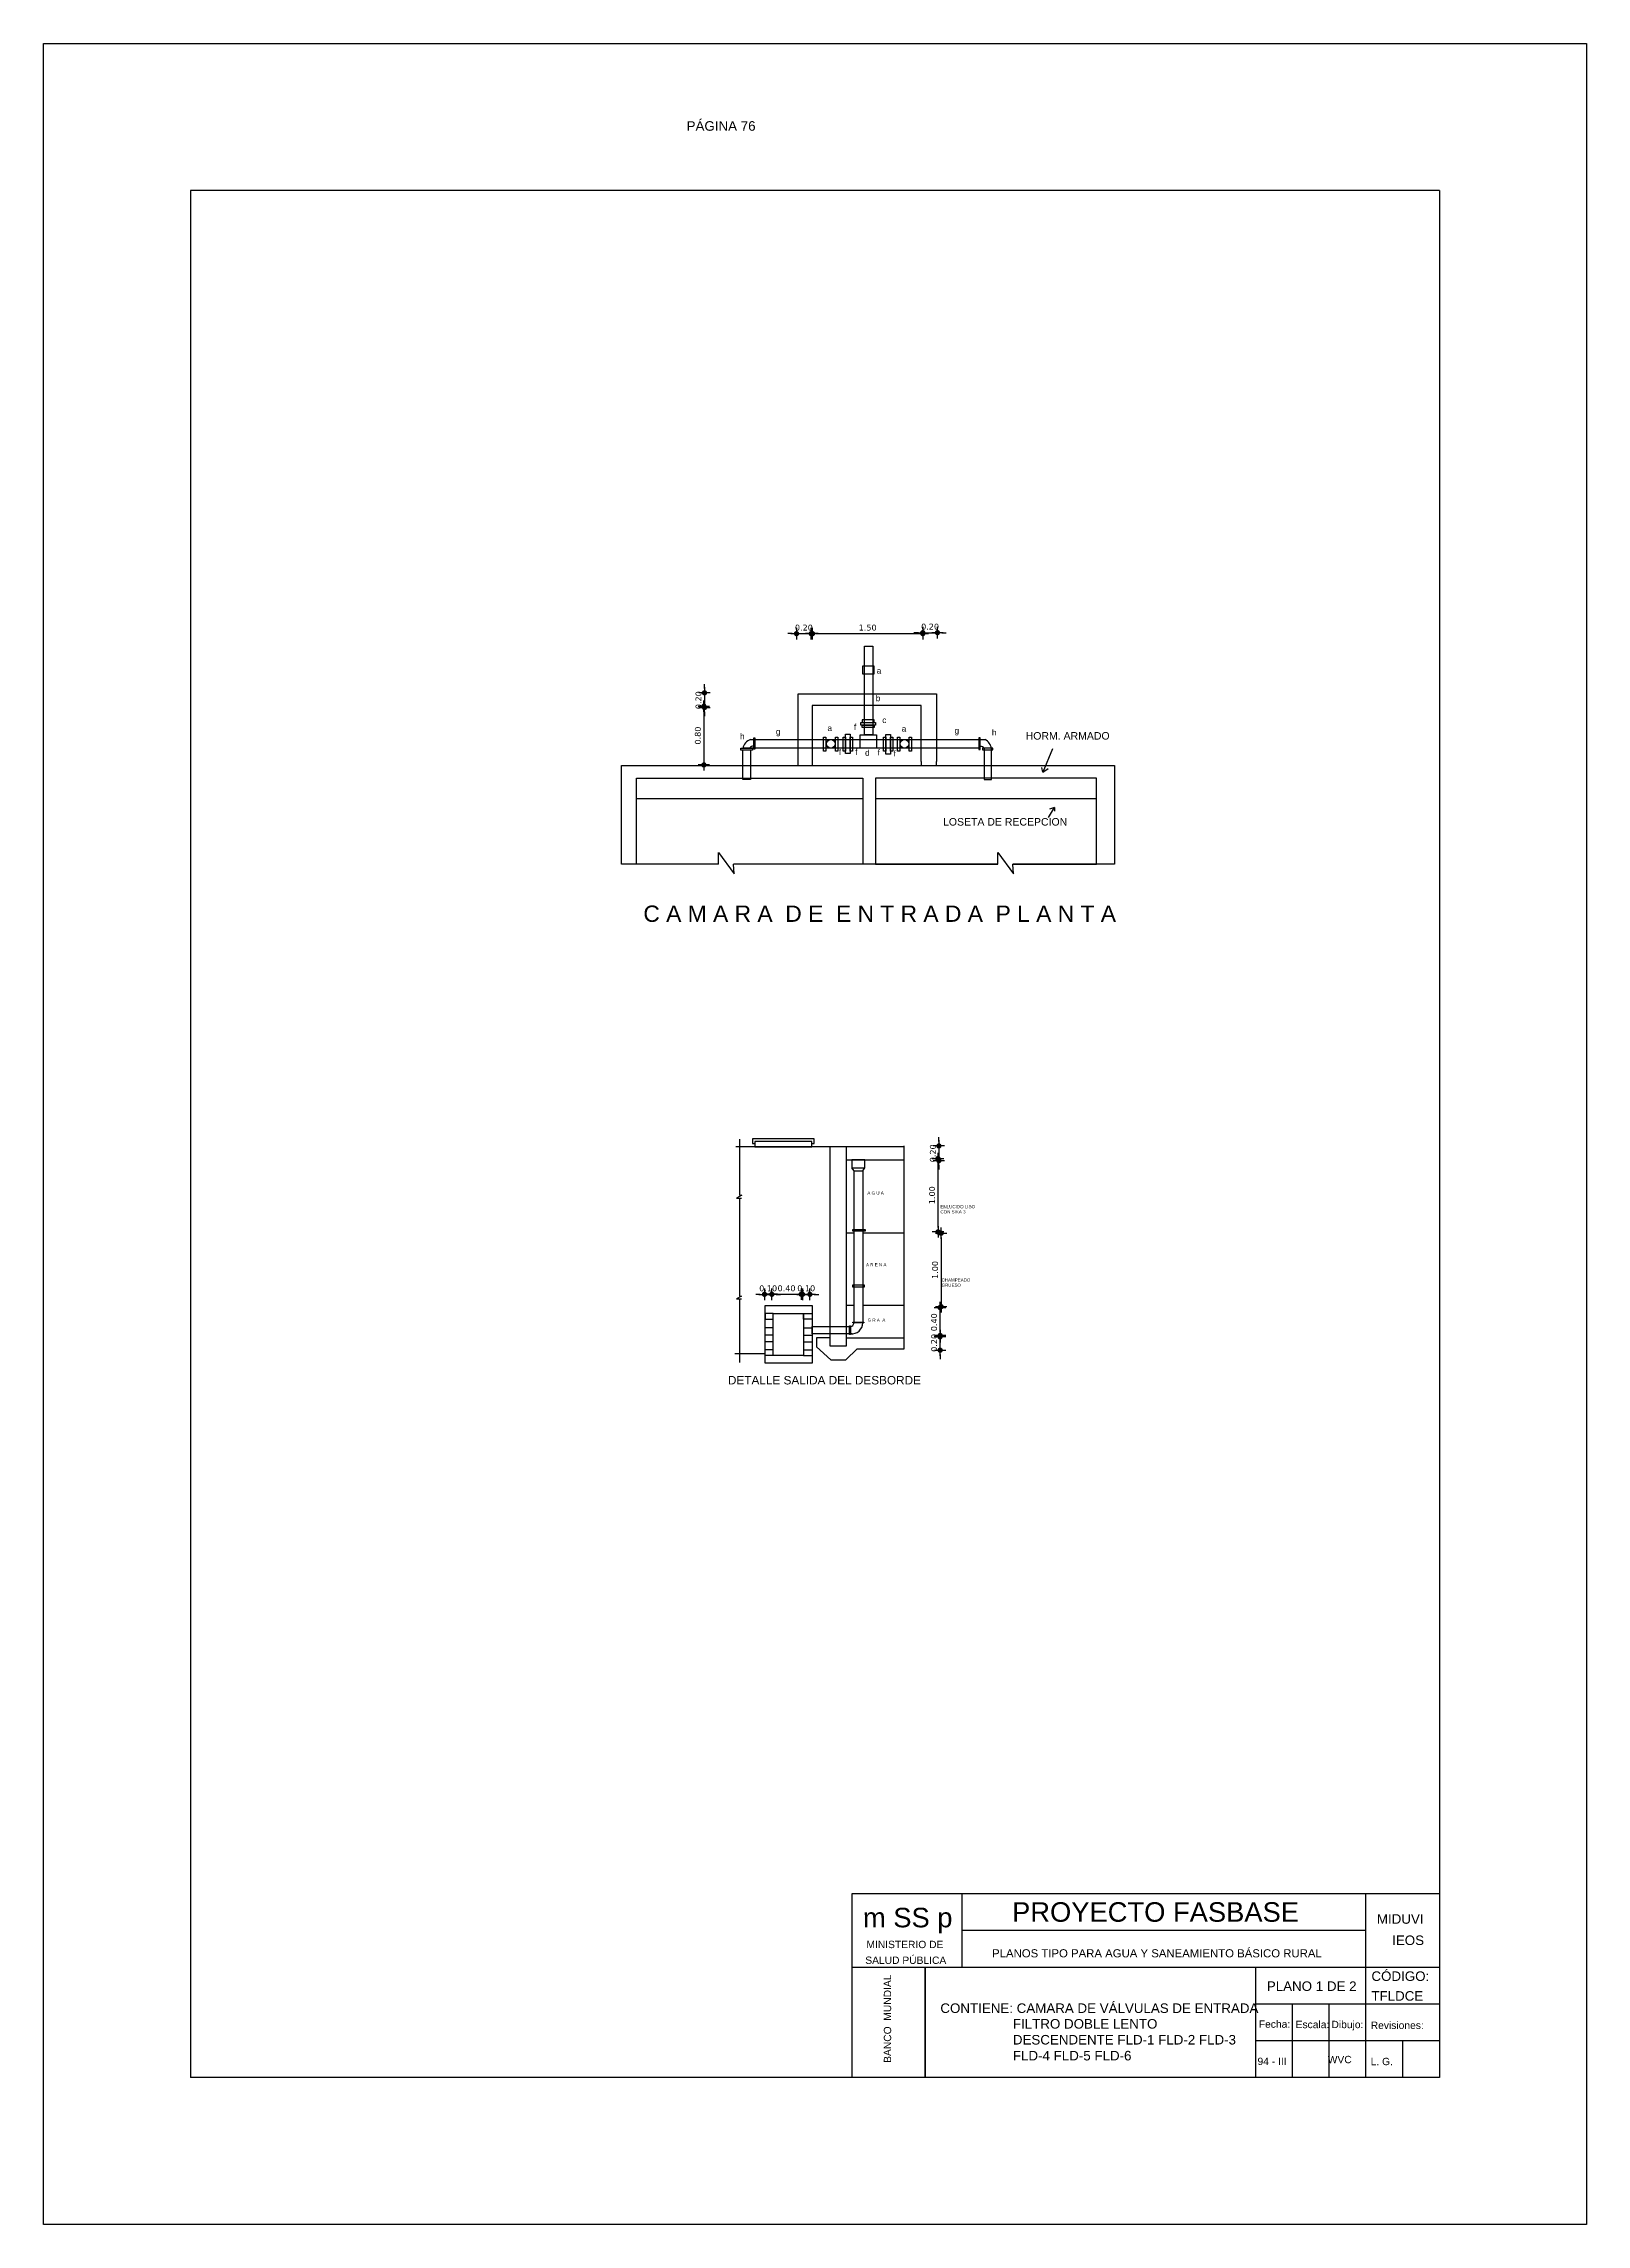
# Model space of a CAD drawing. Header units: metres. Extents: x 1959 to 4131, y 3282 to 4313.
# Drawn here: x 2588.99 to 2609.99, y 4281.15 to 4310.85 of the extents above; entities that cross this region are included whole.
import ezdxf
from ezdxf.enums import TextEntityAlignment as Align

# ---------------------------------------------------------------- set-up
doc = ezdxf.new("R2010")
doc.units = ezdxf.units.M
for name, color, linetype in [('Cota', 7, 'Continuous'), ('Cotas', 7, 'Continuous'), ('Dibujo', 7, 'Continuous'), ('Plano', 1, 'Continuous'), ('Texto', 170, 'Continuous')]:
    doc.layers.add(name, color=color, linetype=linetype)
doc.styles.add('Annotative', font='arial.ttf')
doc.styles.get("Standard").update_dxf_attribs({"font": 'arial.ttf'})
doc.styles.add('verdana', font='verdana.ttf')
doc.dimstyles.new('ISO', dxfattribs={"dimtxt": 0.08, "dimasz": 0.06, "dimexe": 0.1, "dimexo": 0.1, "dimgap": 0.04, "dimtad": 1, "dimzin": 1, "dimdsep": 46, "dimtxsty": 'verdana', "dimblk1": 'PAB', "dimblk2": 'PAB', "dimsah": 1, "dimcen": 0, "dimse1": 1, "dimse2": 1, "dimclrd": 7, "dimclre": 8, "dimclrt": 7, "dimadec": 0, "dimazin": 0, "dimtfac": 1, "dimtix": 1, "dimtmove": 0, "dimatfit": 3, "dimldrblk": 'PAB', "dimfxl": 0.1, "dimtvp": 1, "dimtolj": 1, "dimtzin": 1, "dimarcsym": 0})

# ---------------------------------------------------------------- blocks, each defined once
blk = doc.blocks.new('PAB')
at = {"layer": 'Cotas'}
for p, q in [((-1.3, 0), (1.3, 0)), ((0, 1.3), (0, -1.3))]:
    blk.add_line(p, q, dxfattribs=at)
at = {"layer": 'Cotas', "const_width": 0.6}
blk.add_lwpolyline([(-0.3, 0, 1), (0.3, 0, 1)], format="xyb", close=True, dxfattribs=at)
blk = doc.blocks.new('*D820')
at = {"layer": 'Cota', "color": 7, "lineweight": -2, "transparency": 16777216}
for p, q in [((2599.179, 4302.814), (2599.119, 4302.814)), ((2599.239, 4302.814), (2599.439, 4302.814)), ((2599.499, 4302.814), (2599.559, 4302.814))]:
    blk.add_line(p, q, dxfattribs=at)
at = {"layer": 'Defpoints', "color": 0, "transparency": 16777216}
for p in [(2599.239, 4302.814), (2599.439, 4302.814), (2599.439, 4302.814)]:
    blk.add_point(p, dxfattribs=at)
at = {"layer": 'Cota', "color": 7, "lineweight": -2, "transparency": 16777216, "xscale": 0.06, "yscale": 0.06, "zscale": 0.06}
blk.add_blockref('PAB', (2599.239, 4302.814), dxfattribs=at)
at = {"layer": 'Cota', "color": 7, "lineweight": -2, "transparency": 16777216, "xscale": 0.06, "yscale": 0.06, "zscale": 0.06, "rotation": 180}
blk.add_blockref('PAB', (2599.439, 4302.814), dxfattribs=at)
at = {"layer": 'Cota', "color": 7, "transparency": 16777216, "insert": (2599.339, 4302.896), "char_height": 0.08, "attachment_point": 5, "style": 'verdana'}
blk.add_mtext('\\A1;0.20', dxfattribs=at)
blk = doc.blocks.new('*D821')
at = {"layer": 'Cota', "color": 7, "lineweight": -2, "transparency": 16777216}
blk.add_line((2599.517, 4302.814), (2600.897, 4302.814), dxfattribs=at)
at = {"layer": 'Defpoints', "color": 0, "transparency": 16777216}
for p in [(2599.457, 4302.814), (2600.957, 4302.814), (2600.957, 4302.814)]:
    blk.add_point(p, dxfattribs=at)
at = {"layer": 'Cota', "color": 7, "lineweight": -2, "transparency": 16777216, "xscale": 0.06, "yscale": 0.06, "zscale": 0.06, "rotation": 180}
blk.add_blockref('PAB', (2599.457, 4302.814), dxfattribs=at)
at = {"layer": 'Cota', "color": 7, "lineweight": -2, "transparency": 16777216, "xscale": 0.06, "yscale": 0.06, "zscale": 0.06}
blk.add_blockref('PAB', (2600.957, 4302.814), dxfattribs=at)
at = {"layer": 'Cota', "color": 7, "transparency": 16777216, "insert": (2600.207, 4302.896), "char_height": 0.08, "attachment_point": 5, "style": 'verdana'}
blk.add_mtext('\\A1;1.50', dxfattribs=at)
blk = doc.blocks.new('*D822')
at = {"layer": 'Cota', "color": 7, "lineweight": -2, "transparency": 16777216}
for p, q in [((2600.897, 4302.827), (2600.837, 4302.827)), ((2600.957, 4302.827), (2601.157, 4302.827)), ((2601.217, 4302.827), (2601.277, 4302.827))]:
    blk.add_line(p, q, dxfattribs=at)
at = {"layer": 'Defpoints', "color": 0, "transparency": 16777216}
for p in [(2600.957, 4302.796), (2601.157, 4302.827), (2601.157, 4302.796)]:
    blk.add_point(p, dxfattribs=at)
at = {"layer": 'Cota', "color": 7, "lineweight": -2, "transparency": 16777216, "xscale": 0.06, "yscale": 0.06, "zscale": 0.06}
blk.add_blockref('PAB', (2600.957, 4302.827), dxfattribs=at)
at = {"layer": 'Cota', "color": 7, "lineweight": -2, "transparency": 16777216, "xscale": 0.06, "yscale": 0.06, "zscale": 0.06, "rotation": 180}
blk.add_blockref('PAB', (2601.157, 4302.827), dxfattribs=at)
at = {"layer": 'Cota', "color": 7, "transparency": 16777216, "insert": (2601.057, 4302.909), "char_height": 0.08, "attachment_point": 5, "style": 'verdana'}
blk.add_mtext('\\A1;0.20', dxfattribs=at)
blk = doc.blocks.new('*D823')
at = {"layer": 'Cota', "color": 7, "lineweight": -2, "transparency": 16777216}
for p, q in [((2597.986, 4302.068), (2597.986, 4302.128)), ((2597.986, 4302.008), (2597.986, 4301.808)), ((2597.986, 4301.748), (2597.986, 4301.688))]:
    blk.add_line(p, q, dxfattribs=at)
at = {"layer": 'Defpoints', "color": 0, "transparency": 16777216}
for p in [(2597.982, 4302.008), (2597.982, 4301.808), (2597.986, 4301.808)]:
    blk.add_point(p, dxfattribs=at)
at = {"layer": 'Cota', "color": 7, "lineweight": -2, "transparency": 16777216, "xscale": 0.06, "yscale": 0.06, "zscale": 0.06}
for p, rotation in [((2597.986, 4302.008), 270), ((2597.986, 4301.808), 90)]:
    blk.add_blockref('PAB', p, dxfattribs=dict(at, rotation=rotation))
at = {"layer": 'Cota', "color": 7, "transparency": 16777216, "insert": (2597.905, 4301.908), "char_height": 0.08, "attachment_point": 5, "rotation": 90, "style": 'verdana'}
blk.add_mtext('\\A1;0.20', dxfattribs=at)
blk = doc.blocks.new('*D824')
at = {"layer": 'Cota', "color": 7, "lineweight": -2, "transparency": 16777216}
blk.add_line((2597.978, 4301.766), (2597.978, 4301.086), dxfattribs=at)
at = {"layer": 'Defpoints', "color": 0, "transparency": 16777216}
for p in [(2597.986, 4301.826), (2597.978, 4301.026), (2597.986, 4301.026)]:
    blk.add_point(p, dxfattribs=at)
at = {"layer": 'Cota', "color": 7, "lineweight": -2, "transparency": 16777216, "xscale": 0.06, "yscale": 0.06, "zscale": 0.06}
for p, rotation in [((2597.978, 4301.826), 90), ((2597.978, 4301.026), 270)]:
    blk.add_blockref('PAB', p, dxfattribs=dict(at, rotation=rotation))
at = {"layer": 'Cota', "color": 7, "transparency": 16777216, "insert": (2597.896, 4301.426), "char_height": 0.08, "attachment_point": 5, "rotation": 90, "style": 'verdana'}
blk.add_mtext('\\A1;0.80', dxfattribs=at)
blk = doc.blocks.new('*D825')
at = {"layer": 'Cota', "color": 7, "lineweight": -2, "transparency": 16777216}
for p, q in [((2598.743, 4293.816), (2598.683, 4293.816)), ((2598.803, 4293.816), (2598.903, 4293.816)), ((2598.963, 4293.816), (2599.023, 4293.816))]:
    blk.add_line(p, q, dxfattribs=at)
at = {"layer": 'Defpoints', "color": 0, "transparency": 16777216}
for p in [(2598.803, 4293.81), (2598.903, 4293.816), (2598.903, 4293.81)]:
    blk.add_point(p, dxfattribs=at)
at = {"layer": 'Cota', "color": 7, "lineweight": -2, "transparency": 16777216, "xscale": 0.06, "yscale": 0.06, "zscale": 0.06}
blk.add_blockref('PAB', (2598.803, 4293.816), dxfattribs=at)
at = {"layer": 'Cota', "color": 7, "lineweight": -2, "transparency": 16777216, "xscale": 0.06, "yscale": 0.06, "zscale": 0.06, "rotation": 180}
blk.add_blockref('PAB', (2598.903, 4293.816), dxfattribs=at)
at = {"layer": 'Cota', "color": 7, "transparency": 16777216, "insert": (2598.853, 4293.897), "char_height": 0.08, "attachment_point": 5, "style": 'verdana'}
blk.add_mtext('\\A1;0.10', dxfattribs=at)
blk = doc.blocks.new('*D826')
at = {"layer": 'Cota', "color": 7, "lineweight": -2, "transparency": 16777216}
blk.add_line((2598.963, 4293.817), (2599.243, 4293.817), dxfattribs=at)
at = {"layer": 'Defpoints', "color": 0, "transparency": 16777216}
for p in [(2598.903, 4293.816), (2599.303, 4293.817), (2599.303, 4293.816)]:
    blk.add_point(p, dxfattribs=at)
at = {"layer": 'Cota', "color": 7, "lineweight": -2, "transparency": 16777216, "xscale": 0.06, "yscale": 0.06, "zscale": 0.06, "rotation": 180}
blk.add_blockref('PAB', (2598.903, 4293.817), dxfattribs=at)
at = {"layer": 'Cota', "color": 7, "lineweight": -2, "transparency": 16777216, "xscale": 0.06, "yscale": 0.06, "zscale": 0.06}
blk.add_blockref('PAB', (2599.303, 4293.817), dxfattribs=at)
at = {"layer": 'Cota', "color": 7, "transparency": 16777216, "insert": (2599.103, 4293.898), "char_height": 0.08, "attachment_point": 5, "style": 'verdana'}
blk.add_mtext('\\A1;0.40', dxfattribs=at)
blk = doc.blocks.new('*D827')
at = {"layer": 'Cota', "color": 7, "lineweight": -2, "transparency": 16777216}
for p, q in [((2599.261, 4293.816), (2599.201, 4293.816)), ((2599.321, 4293.816), (2599.421, 4293.816)), ((2599.481, 4293.816), (2599.541, 4293.816))]:
    blk.add_line(p, q, dxfattribs=at)
at = {"layer": 'Defpoints', "color": 0, "transparency": 16777216}
for p in [(2599.321, 4293.817), (2599.421, 4293.817), (2599.421, 4293.816)]:
    blk.add_point(p, dxfattribs=at)
at = {"layer": 'Cota', "color": 7, "lineweight": -2, "transparency": 16777216, "xscale": 0.06, "yscale": 0.06, "zscale": 0.06}
blk.add_blockref('PAB', (2599.321, 4293.816), dxfattribs=at)
at = {"layer": 'Cota', "color": 7, "lineweight": -2, "transparency": 16777216, "xscale": 0.06, "yscale": 0.06, "zscale": 0.06, "rotation": 180}
blk.add_blockref('PAB', (2599.421, 4293.816), dxfattribs=at)
at = {"layer": 'Cota', "color": 7, "transparency": 16777216, "insert": (2599.371, 4293.898), "char_height": 0.08, "attachment_point": 5, "style": 'verdana'}
blk.add_mtext('\\A1;0.10', dxfattribs=at)
blk = doc.blocks.new('*D828')
at = {"layer": 'Cota', "color": 7, "lineweight": -2, "transparency": 16777216}
for p, q in [((2601.177, 4295.897), (2601.177, 4295.957)), ((2601.177, 4295.837), (2601.177, 4295.637)), ((2601.177, 4295.577), (2601.177, 4295.517))]:
    blk.add_line(p, q, dxfattribs=at)
at = {"layer": 'Defpoints', "color": 0, "transparency": 16777216}
for p in [(2601.173, 4295.837), (2601.173, 4295.637), (2601.177, 4295.637)]:
    blk.add_point(p, dxfattribs=at)
at = {"layer": 'Cota', "color": 7, "lineweight": -2, "transparency": 16777216, "xscale": 0.06, "yscale": 0.06, "zscale": 0.06}
for p, rotation in [((2601.177, 4295.837), 270), ((2601.177, 4295.637), 90)]:
    blk.add_blockref('PAB', p, dxfattribs=dict(at, rotation=rotation))
at = {"layer": 'Cota', "color": 7, "transparency": 16777216, "insert": (2601.095, 4295.737), "char_height": 0.08, "attachment_point": 5, "rotation": 90, "style": 'verdana'}
blk.add_mtext('\\A1;0.20', dxfattribs=at)
blk = doc.blocks.new('*D829')
at = {"layer": 'Cota', "color": 7, "lineweight": -2, "transparency": 16777216}
blk.add_line((2601.165, 4294.726), (2601.165, 4295.606), dxfattribs=at)
at = {"layer": 'Defpoints', "color": 0, "transparency": 16777216}
for p in [(2601.165, 4295.666), (2601.17, 4295.666), (2601.17, 4294.666)]:
    blk.add_point(p, dxfattribs=at)
at = {"layer": 'Cota', "color": 7, "lineweight": -2, "transparency": 16777216, "xscale": 0.06, "yscale": 0.06, "zscale": 0.06}
for p, rotation in [((2601.165, 4295.666), 90), ((2601.165, 4294.666), 270)]:
    blk.add_blockref('PAB', p, dxfattribs=dict(at, rotation=rotation))
at = {"layer": 'Cota', "color": 7, "transparency": 16777216, "insert": (2601.084, 4295.166), "char_height": 0.08, "attachment_point": 5, "rotation": 90, "style": 'verdana'}
blk.add_mtext('\\A1;1.00', dxfattribs=at)
blk = doc.blocks.new('*D830')
at = {"layer": 'Cota', "color": 7, "lineweight": -2, "transparency": 16777216}
blk.add_line((2601.207, 4294.588), (2601.207, 4293.708), dxfattribs=at)
at = {"layer": 'Defpoints', "color": 0, "transparency": 16777216}
for p in [(2601.165, 4294.648), (2601.165, 4293.648), (2601.207, 4293.648)]:
    blk.add_point(p, dxfattribs=at)
at = {"layer": 'Cota', "color": 7, "lineweight": -2, "transparency": 16777216, "xscale": 0.06, "yscale": 0.06, "zscale": 0.06}
for p, rotation in [((2601.207, 4294.648), 90), ((2601.207, 4293.648), 270)]:
    blk.add_blockref('PAB', p, dxfattribs=dict(at, rotation=rotation))
at = {"layer": 'Cota', "color": 7, "transparency": 16777216, "insert": (2601.125, 4294.148), "char_height": 0.08, "attachment_point": 5, "rotation": 90, "style": 'verdana'}
blk.add_mtext('\\A1;1.00', dxfattribs=at)
blk = doc.blocks.new('*D831')
at = {"layer": 'Cota', "color": 7, "lineweight": -2, "transparency": 16777216}
blk.add_line((2601.192, 4293.296), (2601.192, 4293.576), dxfattribs=at)
at = {"layer": 'Defpoints', "color": 0, "transparency": 16777216}
for p in [(2601.192, 4293.636), (2601.201, 4293.636), (2601.201, 4293.236)]:
    blk.add_point(p, dxfattribs=at)
at = {"layer": 'Cota', "color": 7, "lineweight": -2, "transparency": 16777216, "xscale": 0.06, "yscale": 0.06, "zscale": 0.06}
for p, rotation in [((2601.192, 4293.636), 90), ((2601.192, 4293.236), 270)]:
    blk.add_blockref('PAB', p, dxfattribs=dict(at, rotation=rotation))
at = {"layer": 'Cota', "color": 7, "transparency": 16777216, "insert": (2601.111, 4293.436), "char_height": 0.08, "attachment_point": 5, "rotation": 90, "style": 'verdana'}
blk.add_mtext('\\A1;0.40', dxfattribs=at)
blk = doc.blocks.new('*D832')
at = {"layer": 'Cota', "color": 7, "lineweight": -2, "transparency": 16777216}
for p, q in [((2601.194, 4293.315), (2601.194, 4293.375)), ((2601.194, 4293.055), (2601.194, 4293.255)), ((2601.194, 4292.995), (2601.194, 4292.935))]:
    blk.add_line(p, q, dxfattribs=at)
at = {"layer": 'Defpoints', "color": 0, "transparency": 16777216}
for p in [(2601.191, 4293.255), (2601.194, 4293.255), (2601.191, 4293.055)]:
    blk.add_point(p, dxfattribs=at)
at = {"layer": 'Cota', "color": 7, "lineweight": -2, "transparency": 16777216, "xscale": 0.06, "yscale": 0.06, "zscale": 0.06}
for p, rotation in [((2601.194, 4293.255), 270), ((2601.194, 4293.055), 90)]:
    blk.add_blockref('PAB', p, dxfattribs=dict(at, rotation=rotation))
at = {"layer": 'Cota', "color": 7, "transparency": 16777216, "insert": (2601.112, 4293.155), "char_height": 0.08, "attachment_point": 5, "rotation": 90, "style": 'verdana'}
blk.add_mtext('\\A1;0.20', dxfattribs=at)

msp = doc.modelspace()

# ---------------------------------------------------------------- linework, layer by layer
at = {"layer": 'Dibujo', "color": 0, "linetype": 'ByBlock'}
for p, q in [((2588.99, 4310.85), (2609.99, 4310.85)), ((2588.99, 4281.15), (2588.99, 4310.85)), ((2588.99, 4310.85), (2591.99, 4310.85)), ((2588.99, 4310.85), (2591.49, 4310.85)), ((2609.99, 4310.85), (2609.99, 4281.15)), ((2590.99, 4308.85), (2590.99, 4283.15)), ((2607.99, 4308.85), (2590.99, 4308.85)), ((2607.99, 4308.85), (2607.99, 4283.15)), ((2599.99, 4285.65), (2599.99, 4283.15)), ((2607.99, 4285.65), (2599.99, 4285.65)), ((2601.49, 4285.65), (2601.49, 4284.65)), ((2606.99, 4283.15), (2606.99, 4285.65)), ((2606.99, 4285.15), (2601.49, 4285.15)), ((2607.99, 4284.65), (2599.99, 4284.65)), ((2600.99, 4284.65), (2600.99, 4283.15)), ((2600.99, 4283.15), (2600.99, 4284.65)), ((2605.49, 4283.15), (2605.49, 4284.65)), ((2607.99, 4284.15), (2605.49, 4284.15)), ((2605.99, 4283.15), (2605.99, 4284.15)), ((2606.49, 4283.15), (2606.49, 4284.15)), ((2607.99, 4283.65), (2605.49, 4283.65)), ((2607.49, 4283.15), (2607.49, 4283.65)), ((2607.99, 4283.15), (2590.99, 4283.15)), ((2609.99, 4281.15), (2588.99, 4281.15))]:
    msp.add_line(p, q, dxfattribs=at)
at = {"layer": 'Plano'}
for p, q in [((2597.061, 4300.57), (2600.142, 4300.57)), ((2600.312, 4300.57), (2603.321, 4300.57)), ((2598.176, 4299.674), (2598.176, 4299.834)), ((2598.176, 4299.834), (2598.391, 4299.544)), ((2598.391, 4299.544), (2598.382, 4299.674)), ((2601.979, 4299.674), (2601.979, 4299.834)), ((2601.979, 4299.834), (2602.193, 4299.544)), ((2602.193, 4299.544), (2602.184, 4299.674)), ((2600.703, 4295.826), (2598.412, 4295.826)), ((2598.462, 4295.93), (2598.462, 4295.165)), ((2600.703, 4293.072), (2600.703, 4295.838)), ((2599.914, 4295.647), (2600.703, 4295.647)), ((2600.022, 4295.497), (2599.992, 4295.539)), ((2599.992, 4295.539), (2600.168, 4295.539)), ((2600.142, 4295.497), (2600.168, 4295.539)), ((2598.493, 4295.165), (2598.423, 4295.127)), ((2598.423, 4295.127), (2598.491, 4295.127)), ((2598.462, 4295.165), (2598.493, 4295.165)), ((2598.462, 4295.127), (2598.462, 4293.793)), ((2599.914, 4294.653), (2600.022, 4294.653)), ((2600.142, 4294.653), (2600.703, 4294.653)), ((2598.492, 4293.793), (2598.423, 4293.754)), ((2598.423, 4293.754), (2598.49, 4293.754)), ((2598.462, 4293.793), (2598.492, 4293.793)), ((2598.462, 4293.754), (2598.462, 4292.888)), ((2599.914, 4293.667), (2600.022, 4293.667)), ((2600.142, 4293.667), (2600.703, 4293.667)), ((2598.92, 4293.358), (2598.813, 4293.358)), ((2598.92, 4293.261), (2598.813, 4293.261)), ((2598.92, 4293.167), (2598.813, 4293.167)), ((2599.334, 4293.358), (2599.454, 4293.358)), ((2599.334, 4293.261), (2599.454, 4293.261)), ((2599.334, 4293.167), (2599.454, 4293.167)), ((2599.698, 4293.223), (2599.51, 4293.223)), ((2599.51, 4293.223), (2599.51, 4293.102)), ((2599.914, 4293.223), (2600.703, 4293.223)), ((2598.813, 4293.006), (2598.398, 4293.006)), ((2598.92, 4293.062), (2598.813, 4293.062)), ((2598.92, 4292.985), (2598.813, 4292.985)), ((2599.334, 4293.062), (2599.454, 4293.062)), ((2599.334, 4292.985), (2599.454, 4292.985)), ((2599.51, 4293.102), (2599.706, 4292.923)), ((2599.706, 4292.923), (2599.912, 4292.923)), ((2599.912, 4292.923), (2600.064, 4293.072)), ((2600.064, 4293.072), (2600.703, 4293.072))]:
    msp.add_line(p, q, dxfattribs=at)
for points in [[(2600.278, 4301.436), (2600.162, 4301.436), (2600.162, 4302.643), (2600.278, 4302.643)], [(2600.295, 4302.372), (2600.137, 4302.372), (2600.137, 4302.267), (2600.295, 4302.267)], [(2600.316, 4301.567), (2600.113, 4301.567), (2600.113, 4301.605), (2600.316, 4301.605)], [(2600.132, 4301.567), (2600.298, 4301.567), (2600.298, 4301.534), (2600.132, 4301.534)], [(2600.134, 4301.605), (2600.298, 4301.605), (2600.298, 4301.642), (2600.134, 4301.642)], [(2598.483, 4301.253), (2598.638, 4301.253), (2598.638, 4301.227), (2598.483, 4301.227)], [(2598.657, 4301.394), (2598.673, 4301.394), (2598.673, 4301.242), (2598.657, 4301.242)], [(2599.607, 4301.403), (2599.639, 4301.403), (2599.639, 4301.214), (2599.607, 4301.214)], [(2599.768, 4301.403), (2599.799, 4301.403), (2599.799, 4301.214), (2599.768, 4301.214)], [(2599.873, 4301.403), (2599.905, 4301.403), (2599.905, 4301.214), (2599.873, 4301.214)], [(2599.905, 4301.447), (2599.967, 4301.447), (2599.967, 4301.181), (2599.905, 4301.181)], [(2599.967, 4301.403), (2599.999, 4301.403), (2599.999, 4301.214), (2599.967, 4301.214)], [(2600.327, 4301.253), (2600.104, 4301.253), (2600.104, 4301.436), (2600.327, 4301.436)], [(2600.425, 4301.403), (2600.456, 4301.403), (2600.456, 4301.214), (2600.425, 4301.214)], [(2600.456, 4301.441), (2600.52, 4301.441), (2600.52, 4301.171), (2600.456, 4301.171)], [(2600.52, 4301.403), (2600.551, 4301.403), (2600.551, 4301.214), (2600.52, 4301.214)], [(2600.613, 4301.403), (2600.645, 4301.403), (2600.645, 4301.214), (2600.613, 4301.214)], [(2600.773, 4301.403), (2600.805, 4301.403), (2600.805, 4301.214), (2600.773, 4301.214)], [(2601.74, 4301.396), (2601.719, 4301.396), (2601.719, 4301.235), (2601.74, 4301.235)], [(2601.909, 4301.253), (2601.769, 4301.253), (2601.769, 4301.232), (2601.909, 4301.232)], [(2601.893, 4301.253), (2601.791, 4301.253), (2601.791, 4300.828), (2601.893, 4300.828)], [(2598.67, 4295.826), (2599.447, 4295.826), (2599.447, 4295.899), (2598.67, 4295.899)], [(2599.992, 4295.539), (2600.168, 4295.539), (2600.168, 4295.647), (2599.992, 4295.647)], [(2600.006, 4294.698), (2600.173, 4294.698), (2600.173, 4294.676), (2600.006, 4294.676)], [(2600.004, 4293.946), (2600.161, 4293.946), (2600.161, 4293.912), (2600.004, 4293.912)], [(2598.813, 4293.664), (2599.454, 4293.664), (2599.454, 4292.88), (2598.813, 4292.88)], [(2598.92, 4293.557), (2598.813, 4293.557), (2598.813, 4293.476), (2598.92, 4293.476)], [(2598.92, 4293.557), (2599.334, 4293.557), (2599.334, 4292.985), (2598.92, 4292.985)], [(2599.334, 4293.557), (2599.454, 4293.557), (2599.454, 4293.476), (2599.334, 4293.476)], [(2600.153, 4293.426), (2600.005, 4293.426), (2600.005, 4293.439), (2600.153, 4293.439)], [(2599.962, 4293.387), (2599.975, 4293.387), (2599.975, 4293.268), (2599.962, 4293.268)]]:
    msp.add_lwpolyline(points, close=True, dxfattribs=at)
for points in [[(2599.259, 4301.071), (2599.259, 4301.994), (2601.144, 4301.994), (2601.144, 4301.071)], [(2600.934, 4301.071), (2600.934, 4301.836), (2599.45, 4301.836), (2599.45, 4301.071)], [(2601.74, 4301.253), (2598.509, 4301.253)], [(2598.509, 4301.253), (2598.613, 4301.253)], [(2598.613, 4301.227), (2598.613, 4300.829), (2598.509, 4300.829), (2598.509, 4301.227)], [(2598.612, 4301.372), (2601.805, 4301.372)], [(2601.893, 4301.253), (2601.893, 4301.253), (2601.769, 4301.253)], [(2598.176, 4299.674), (2596.856, 4299.674), (2596.856, 4301.019), (2603.567, 4301.019), (2603.567, 4299.674), (2602.184, 4299.674)], [(2599.259, 4301.019), (2599.259, 4301.071)], [(2599.45, 4301.071), (2599.45, 4301.019)], [(2600.934, 4301.071), (2600.934, 4301.019)], [(2601.144, 4301.019), (2601.144, 4301.071)], [(2598.176, 4299.674), (2597.061, 4299.674), (2597.061, 4300.844), (2600.142, 4300.844), (2600.142, 4299.674), (2598.382, 4299.674)], [(2602.184, 4299.674), (2603.321, 4299.674), (2603.321, 4300.844), (2600.312, 4300.844), (2600.312, 4299.674), (2601.979, 4299.674)], [(2601.979, 4299.674), (2598.382, 4299.674)], [(2599.447, 4295.868), (2599.479, 4295.868), (2599.479, 4295.933), (2598.641, 4295.933), (2598.641, 4295.868), (2598.67, 4295.868)], [(2599.914, 4295.826), (2599.914, 4293.111), (2599.698, 4293.111), (2599.698, 4295.826)], [(2600.022, 4294.698), (2600.022, 4295.497), (2600.142, 4295.497), (2600.142, 4294.698)], [(2600.022, 4293.439), (2600.022, 4294.676)], [(2600.142, 4294.676), (2600.142, 4293.439)], [(2599.997, 4293.278), (2599.454, 4293.278), (2599.454, 4293.376), (2599.975, 4293.376)]]:
    msp.add_lwpolyline(points, dxfattribs=at)
for centre in [(2599.706, 4301.313), (2600.709, 4301.312)]:
    msp.add_circle(centre, 0.059, dxfattribs=at)
for centre, radius, start, end in [((2598.656, 4301.23), 0.148, 107.2169, 171.1682), ((2598.657, 4301.226), 0.0594, 90.2268, 153.486), ((2601.743, 4301.221), 0.0583, 33.0643, 92.6984), ((2601.73, 4301.224), 0.165, 9.9479, 63.158), ((2599.962, 4293.435), 0.0603, 4.4301, 8.107), ((2599.986, 4293.434), 0.157, 2.0915, 2.7225), ((2599.986, 4293.434), 0.157, 265.8996, 357.2775), ((2599.962, 4293.435), 0.0603, 281.8582, 351.893)]:
    msp.add_arc(centre, radius, start, end, dxfattribs=at)
at = {"layer": 'Texto'}
for p, q in [((2602.725, 4301.247), (2602.592, 4300.929)), ((2602.592, 4300.929), (2602.58, 4300.992)), ((2602.592, 4300.929), (2602.664, 4300.976)), ((2602.669, 4300.308), (2602.75, 4300.447)), ((2602.75, 4300.447), (2602.684, 4300.424)), ((2602.75, 4300.447), (2602.75, 4300.398))]:
    msp.add_line(p, q, dxfattribs=at)

# ---------------------------------------------------------------- texts
at = {"layer": 'Dibujo', "color": 0, "linetype": 'ByBlock'}
for s, height, p in [('m SS p', 0.2662, (2600.143, 4285.195)), ('PROYECTO FASBASE', 0.26624, (2602.173, 4285.271)), ('PLANOS TIPO PARA AGUA Y SANEAMIENTO BÁSICO RURAL', 0.11076, (2601.901, 4284.786))]:
    msp.add_text(s, height=height, dxfattribs=at).set_placement(p)
at = {"layer": 'Dibujo', "color": 0, "linetype": 'ByBlock', "style": 'Annotative'}
for s, p in [('MIDUVI', (2607.139, 4285.244)), ('IEOS', (2607.347, 4284.954)), ('CÓDIGO:', (2607.065, 4284.465)), ('PLANO 1 DE 2', (2605.641, 4284.329)), ('TFLDCE', (2607.064, 4284.196)), ('CONTIENE: CAMARA DE VÁLVULAS DE ENTRADA', (2601.197, 4284.029))]:
    msp.add_text(s, height=0.13, dxfattribs=at).set_placement(p)
at = {"layer": 'Dibujo', "color": 0, "linetype": 'ByBlock'}
for s, p in [('SALUD PÚBLICA', (2600.726, 4284.697)), ('MINISTERIO DE', (2600.714, 4284.912)), ('Fecha:', (2605.745, 4283.827)), ('Escala:', (2606.262, 4283.822)), ('Dibujo:', (2606.738, 4283.822)), ('Revisiones:', (2607.416, 4283.811)), ('94 - III', (2605.712, 4283.32)), ('WVC', (2606.633, 4283.345)), ('L. G. ', (2607.225, 4283.318))]:
    msp.add_text(s, height=0.1, dxfattribs=at).set_placement(p, align=Align.CENTER)
msp.add_text('BANCO  MUNDIAL', height=0.1, rotation=90, dxfattribs=at).set_placement((2600.527, 4283.951), align=Align.CENTER)
at = {"layer": 'Dibujo', "color": 0, "linetype": 'ByBlock', "char_height": 0.13, "attachment_point": 1}
for s, insert, width in [('PÁGINA 76', (2597.743, 4309.793), 2.90393), ('FILTRO DOBLE LENTO DESCENDENTE FLD-1 FLD-2 FLD-3 FLD-4 FLD-5 FLD-6', (2602.184, 4283.946), 3.14564)]:
    msp.add_mtext(s, dxfattribs=dict(at, insert=insert, width=width))
at = {"layer": 'Texto'}
for s, height, p in [('a', 0.0807, (2600.33, 4302.269)), ('b', 0.0807, (2600.317, 4301.894)), ('h', 0.0807, (2598.47, 4301.376)), ('g', 0.0807, (2598.958, 4301.44)), ('a', 0.0807, (2599.66, 4301.487)), ('f', 0.0807, (2600.021, 4301.503)), ('c', 0.0807, (2600.406, 4301.596)), ('a', 0.0807, (2600.67, 4301.479)), ('g', 0.0807, (2601.389, 4301.452)), ('h', 0.0813, (2601.898, 4301.427)), ('HORM. ARMADO', 0.10227, (2602.358, 4301.371)), ('f', 0.0807, (2599.814, 4301.16)), ('f', 0.0807, (2600.037, 4301.163)), ('d', 0.0807, (2600.172, 4301.15)), ('f', 0.0807, (2600.343, 4301.155)), ('f', 0.0807, (2600.561, 4301.142)), ('LOSETA DE RECEPCION', 0.10227, (2601.233, 4300.2)), ('C A M A R A  D E  E N T R A D A  P L A N T A ', 0.22223, (2597.154, 4298.889)), ('A G U A ', 0.0436, (2600.203, 4295.174)), ('CON SIKA 3', 0.0436, (2601.198, 4294.918)), ('ENLUCIDO LISO', 0.04359, (2601.198, 4294.988)), ('A R E N A', 0.0436, (2600.185, 4294.197)), ('CHAMPEADO', 0.0436, (2601.213, 4293.989)), ('GRUESO', 0.0436, (2601.213, 4293.919)), ('G R A  A', 0.0436, (2600.207, 4293.443)), ('DETALLE SALIDA DEL DESBORDE', 0.11474, (2598.305, 4292.589))]:
    msp.add_text(s, height=height, dxfattribs=at).set_placement(p)

# ---------------------------------------------------------------- dimensions: what is measured, and where the dimension line sits
at = {"layer": 'Cota'}
for base, p1, p2, picture, middle in [((2599.439, 4302.814), (2599.239, 4302.814), (2599.439, 4302.814), '*D820', (2599.339, 4302.896)), ((2600.957, 4302.814), (2599.457, 4302.814), (2600.957, 4302.814), '*D821', (2600.207, 4302.896)), ((2601.157, 4302.827), (2600.957, 4302.796), (2601.157, 4302.796), '*D822', (2601.057, 4302.909)), ((2598.903, 4293.816), (2598.803, 4293.81), (2598.903, 4293.81), '*D825', (2598.853, 4293.897)), ((2599.303, 4293.817), (2598.903, 4293.816), (2599.303, 4293.816), '*D826', (2599.103, 4293.898)), ((2599.421, 4293.816), (2599.321, 4293.817), (2599.421, 4293.817), '*D827', (2599.371, 4293.898))]:
    dim = msp.add_linear_dim(base=base, p1=p1, p2=p2, dimstyle='ISO', dxfattribs=at)
    dim.commit()
    dim.dimension.update_dxf_attribs({"geometry": picture, "text_midpoint": middle})
for base, p1, p2, picture, middle in [((2597.986, 4301.808), (2597.982, 4302.008), (2597.982, 4301.808), '*D823', (2597.905, 4301.908)), ((2597.978, 4301.026), (2597.986, 4301.826), (2597.986, 4301.026), '*D824', (2597.896, 4301.426)), ((2601.177, 4295.637), (2601.173, 4295.837), (2601.173, 4295.637), '*D828', (2601.095, 4295.737)), ((2601.165, 4295.666), (2601.17, 4294.666), (2601.17, 4295.666), '*D829', (2601.084, 4295.166)), ((2601.207, 4293.648), (2601.165, 4294.648), (2601.165, 4293.648), '*D830', (2601.125, 4294.148)), ((2601.192, 4293.636), (2601.201, 4293.236), (2601.201, 4293.636), '*D831', (2601.111, 4293.436)), ((2601.194, 4293.255), (2601.191, 4293.055), (2601.191, 4293.255), '*D832', (2601.112, 4293.155))]:
    dim = msp.add_linear_dim(base=base, p1=p1, p2=p2, angle=90, dimstyle='ISO', dxfattribs=at)
    dim.commit()
    dim.dimension.update_dxf_attribs({"geometry": picture, "text_midpoint": middle})

doc.saveas('drawing.dxf')
